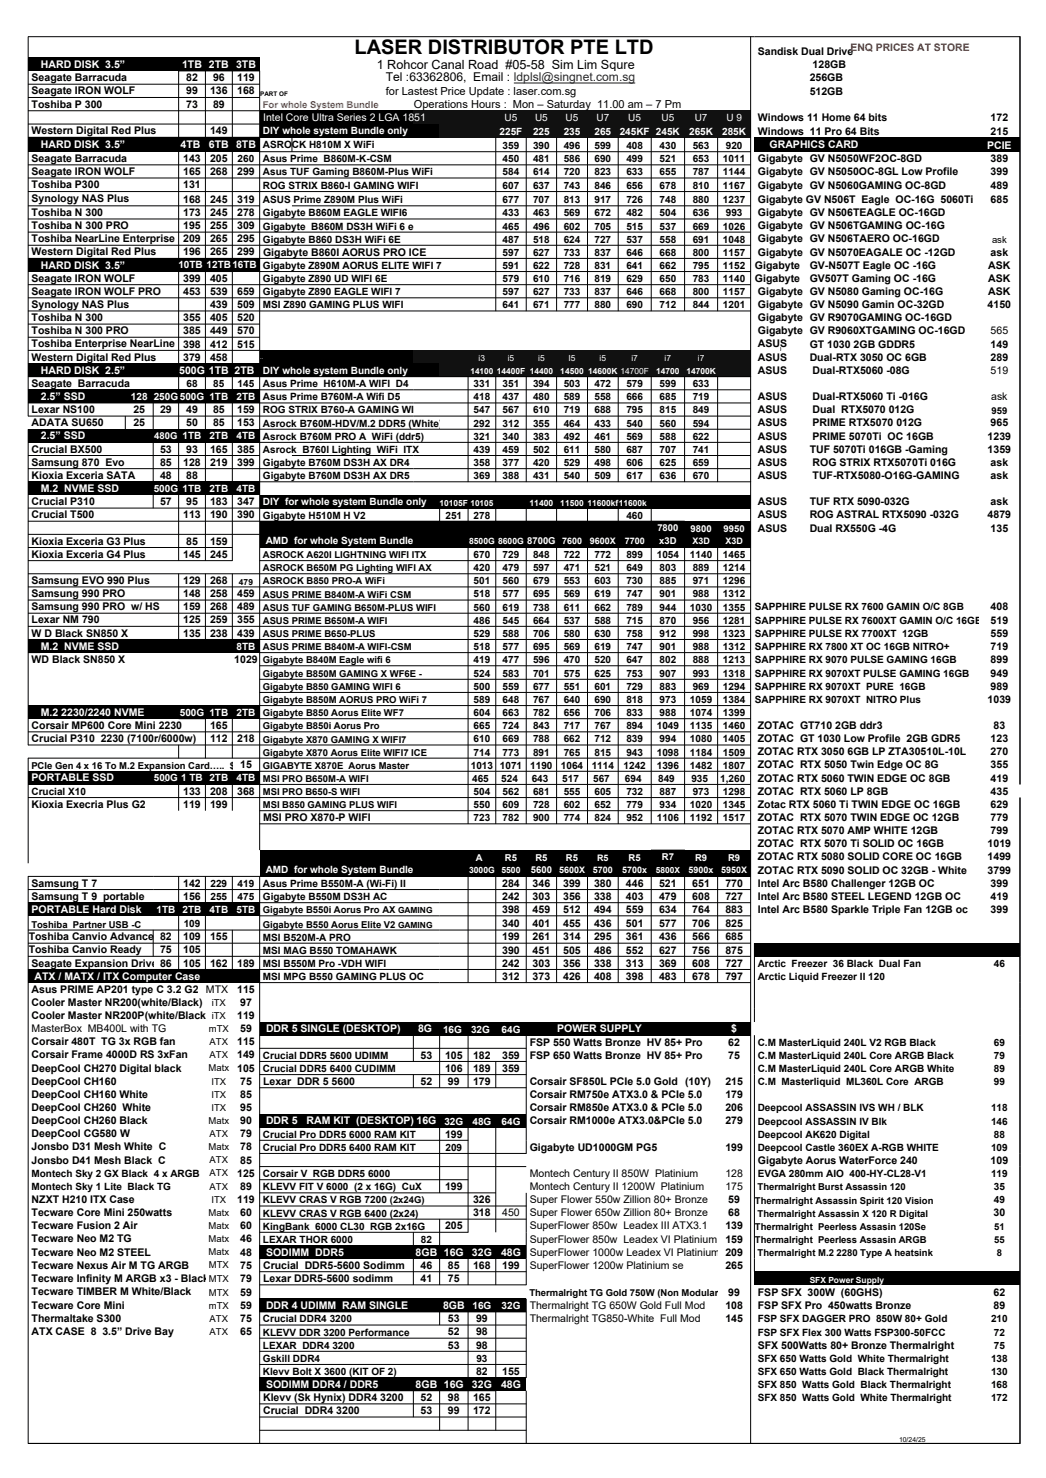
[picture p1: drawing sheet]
<svg xmlns="http://www.w3.org/2000/svg" width="210mm" height="297mm" viewBox="0 0 210 297" stroke-linecap="round" stroke-linejoin="round" font-family="sans-serif">
<defs><g id="words">
<text font-size="4" x="71.2" y="10.9">LASER DISTRIBUTOR PTE LTD</text>
<text font-size="2.5" x="75.7" y="13.8">1 Rohcor Canal Road #05-58 Sim Lim Squre</text>
<text font-size="2.4" x="77.5" y="16.3">Tel :63362806, Email : ldplsl@singnet.com.sg</text>
<g font-size="2.2">
<text x="77.5" y="19">for Lastest Price Update : laser.com.sg</text>
<text x="83.1" y="21.7">Operations Hours : Mon – Saturday 11.00 am – 7 Pm</text>
</g>
<g font-size="2.1">
<text x="152.2" y="11">Sandisk Dual Drive</text>
<text x="6.4" y="16.3">Seagate Barracuda</text>
<text x="37.4" y="16.3">82</text>
<text x="42.8" y="16.3">96</text>
<text x="47.6" y="16.3">119</text>
<text x="162.6" y="16.4">256GB</text>
<text x="163.2" y="13.7">128GB</text>
<text x="6.4" y="19">Seagate IRON WOLF</text>
<text x="6.4" y="21.6">Toshiba P 300</text>
<text x="37.4" y="19">99</text>
<text x="37.4" y="21.6">73</text>
<text x="42.2" y="19">136</text>
<text x="42.8" y="21.6">89</text>
<text x="47.6" y="19">168</text>
<text x="162.6" y="19">512GB</text>
<text x="6.4" y="27">Western Digital Red Plus</text>
<text x="42.2" y="27">149</text>
<text x="152.2" y="24.4">Windows 11 Home 64 bits</text>
<text x="152.2" y="27">Windows 11 Pro 64 Bits</text>
<text x="198.9" y="24.4">172</text>
<text x="198.9" y="27">215</text>
<text x="6.4" y="32.5">Seagate Barracuda</text>
<text x="6.4" y="35.2">Seagate IRON WOLF</text>
<text x="36.8" y="32.6">143</text>
<text x="36.8" y="35.2">165</text>
<text x="42.2" y="32.6">205</text>
<text x="42.2" y="35.2">268</text>
<text x="47.6" y="35.2">299</text>
<text x="152.2" y="32.6">Gigabyte GV N5050WF2OC-8GD</text>
<text x="152.2" y="35.2">Gigabyte GV N5050OC-8GL Low Profile</text>
<text x="198.9" y="32.6">389</text>
<text x="198.9" y="35.2">399</text>
<text x="6.4" y="37.8">Toshiba P300</text>
<text x="6.4" y="40.6">Synology NAS Plus</text>
<text x="36.8" y="37.8">131</text>
<text x="36.8" y="40.8">168</text>
<text x="42.2" y="40.8">245</text>
<text x="47.6" y="40.8">319</text>
<text x="152.2" y="37.9">Gigabyte GV N5060GAMING OC-8GD</text>
<text x="152.2" y="40.8">Gigabyte GV N506T Eagle OC-16G 5060Ti</text>
<text x="198.9" y="37.9">489</text>
<text x="198.9" y="40.8">685</text>
<text x="6.4" y="43.4">Toshiba N 300</text>
<text x="6.4" y="46">Toshiba N 300 PRO</text>
<text x="36.8" y="43.4">173</text>
<text x="36.8" y="46">195</text>
<text x="42.2" y="43.4">245</text>
<text x="42.2" y="46">255</text>
<text x="47.6" y="43.4">278</text>
<text x="47.6" y="46">309</text>
<text x="152.2" y="43.4">Gigabyte GV N506TEAGLE OC-16GD</text>
<text x="152.2" y="46.1">Gigabyte GV N506TGAMING OC-16G</text>
<text x="6.4" y="48.7">Toshiba NearLine Enterprise</text>
<text x="6.4" y="51.3">Western Digital Red Plus</text>
<text x="36.8" y="48.7">209</text>
<text x="36.8" y="51.3">196</text>
<text x="42.2" y="48.7">265</text>
<text x="42.2" y="51.3">265</text>
<text x="47.6" y="48.7">295</text>
<text x="47.6" y="51.3">299</text>
<text x="52.8" y="51.4">Gigabyte B860I AORUS PRO ICE</text>
<text x="151.6" y="54">Gigabyte</text>
<text x="152.2" y="48.7">Gigabyte GV N506TAERO OC-16GD</text>
<text x="152.2" y="51.4">Gigabyte GV N5070EAGALE OC -12GD</text>
<text x="162.6" y="54">GV-N507T Eagle OC -16G</text>
<text x="198.5" y="54">ASK</text>
<text x="198.9" y="51.4">ask</text>
<text x="6.4" y="56.6">Seagate IRON WOLF</text>
<text x="6.4" y="59.2">Seagate IRON WOLF PRO</text>
<text x="36.8" y="56.6">399</text>
<text x="36.8" y="59.2">453</text>
<text x="42.2" y="56.6">405</text>
<text x="42.2" y="59.2">539</text>
<text x="47.6" y="59.3">659</text>
<text x="151.6" y="56.6">Gigabyte</text>
<text x="152.2" y="59.3">Gigabyte GV N5080 Gaming OC-16G</text>
<text x="162.6" y="56.6">GV507T Gaming OC -16G</text>
<text x="198.5" y="56.6">ASK</text>
<text x="198.5" y="59.3">ASK</text>
<text x="6.4" y="61.9">Synology NAS Plus</text>
<text x="6.4" y="64.5">Toshiba N 300</text>
<text x="36.8" y="64.5">355</text>
<text x="42.2" y="61.9">439</text>
<text x="42.2" y="64.5">405</text>
<text x="47.6" y="61.9">509</text>
<text x="47.6" y="64.6">520</text>
<text x="152.2" y="61.9">Gigabyte GV N5090 Gamin OC-32GD</text>
<text x="152.2" y="64.6">Gigabyte GV R9070GAMING OC-16GD</text>
<text x="198.3" y="61.9">4150</text>
<text x="6.4" y="67.2">Toshiba N 300 PRO</text>
<text x="6.4" y="69.8">Toshiba Enterprise NearLine</text>
<text x="36.8" y="67.2">385</text>
<text x="36.8" y="69.8">398</text>
<text x="42.2" y="67.2">449</text>
<text x="42.2" y="69.8">412</text>
<text x="47.6" y="67.2">570</text>
<text x="47.6" y="69.8">515</text>
<text x="152.2" y="67.2">Gigabyte GV R9060XTGAMING OC-16GD</text>
<text x="152.2" y="69.8">ASUS</text>
<text x="162.6" y="69.8">GT 1030 2GB GDDR5</text>
<text x="198.9" y="67.2">565</text>
<text x="198.9" y="69.8">149</text>
<text x="6.4" y="72.4">Western Digital Red Plus</text>
<text x="6.4" y="77.7">Seagate Barracuda</text>
<text x="36.8" y="72.4">379</text>
<text x="42.2" y="72.4">458</text>
<text x="152.2" y="72.5">ASUS</text>
<text x="152.2" y="75.1">ASUS</text>
<text x="162.6" y="72.5">Dual-RTX 3050 OC 6GB</text>
<text x="163.2" y="75.1">Dual-RTX5060 -08G</text>
<text x="198.9" y="72.5">289</text>
<text x="198.9" y="75.1">519</text>
<text x="6.4" y="83">Lexar NS100</text>
<text x="26.8" y="83">25</text>
<text x="32.1" y="83">29</text>
<text x="37.4" y="83">49</text>
<text x="42.8" y="83">85</text>
<text x="47.6" y="83">159</text>
<text x="152.2" y="80.4">ASUS</text>
<text x="152.2" y="83">ASUS</text>
<text x="163.2" y="80.4">Dual-RTX5060 Ti -016G</text>
<text x="163.2" y="83">Dual RTX5070 012G</text>
<text x="199.1" y="80.4">ask</text>
<text x="6.4" y="85.7">ADATA SU650</text>
<text x="26.8" y="85.7">25</text>
<text x="37.4" y="85.7">50</text>
<text x="42.8" y="85.7">85</text>
<text x="47.6" y="85.7">153</text>
<text x="152.2" y="85.7">ASUS</text>
<text x="152.2" y="88.3">ASUS</text>
<text x="163.2" y="85.7">PRIME RTX5070 012G</text>
<text x="163.2" y="88.3">PRIME 5070Ti OC 16GB</text>
<text x="198.3" y="88.3">1239</text>
<text x="198.9" y="85.7">965</text>
<text x="6.4" y="90.9">Crucial BX500</text>
<text x="6.4" y="93.6">Samsung 870 Evo</text>
<text x="32.1" y="91">53</text>
<text x="32.1" y="93.6">85</text>
<text x="36.8" y="93.6">128</text>
<text x="37.4" y="91">93</text>
<text x="42.2" y="91">165</text>
<text x="42.2" y="93.6">219</text>
<text x="47.6" y="91">385</text>
<text x="47.6" y="93.6">399</text>
<text x="152.2" y="91">ASUS</text>
<text x="152.2" y="93.6">ASUS</text>
<text x="162.6" y="91">TUF 5070Ti 016GB -Gaming</text>
<text x="163.2" y="93.6">ROG STRIX RTX5070Ti 016G</text>
<text x="198.3" y="91">1359</text>
<text x="198.9" y="93.6">ask</text>
<text x="6.4" y="96.2">Kioxia Exceria SATA</text>
<text x="6.4" y="101.5">Crucial P310</text>
<text x="32.1" y="96.2">48</text>
<text x="32.1" y="101.5">57</text>
<text x="37.4" y="96.2">88</text>
<text x="37.4" y="101.5">95</text>
<text x="42.2" y="101.5">183</text>
<text x="47.6" y="101.5">347</text>
<text x="152.2" y="96.2">ASUS</text>
<text x="152.2" y="101.5">ASUS</text>
<text x="162.6" y="101.5">TUF RTX 5090-032G</text>
<text x="163.2" y="96.2">TUF-RTX5080-O16G-GAMING</text>
<text x="198.9" y="96.2">ask</text>
<text x="198.9" y="101.5">ask</text>
<text x="6.4" y="104.2">Crucial T500</text>
<text x="36.8" y="104.2">113</text>
<text x="42.2" y="104.2">190</text>
<text x="47.6" y="104.2">390</text>
<text x="152.2" y="104.2">ASUS</text>
<text x="152.2" y="106.8">ASUS</text>
<text x="162.6" y="104.2">ROG ASTRAL RTX5090 -032G</text>
<text x="162.6" y="106.8">Dual RX550G -4G</text>
<text x="198.3" y="104.2">4879</text>
<text x="198.9" y="106.8">135</text>
<text x="6.4" y="109.4">Kioxia Exceria G3 Plus</text>
<text x="6.4" y="112.1">Kioxia Exceria G4 Plus</text>
<text x="36.8" y="112.1">145</text>
<text x="37.4" y="109.4">85</text>
<text x="42.2" y="109.4">159</text>
<text x="42.2" y="112.1">245</text>
<text x="6.4" y="117.4">Samsung EVO 990 Plus</text>
<text x="6.4" y="120">Samsung 990 PRO</text>
<text x="36.8" y="117.4">129</text>
<text x="36.8" y="120">148</text>
<text x="42.2" y="117.4">268</text>
<text x="42.2" y="120">258</text>
<text x="47.6" y="120">459</text>
<text x="6.4" y="122.6">Samsung 990 PRO w/ HS</text>
<text x="6.4" y="125.2">Lexar NM 790</text>
<text x="36.8" y="122.6">159</text>
<text x="36.8" y="125.2">125</text>
<text x="42.2" y="122.6">268</text>
<text x="42.2" y="125.2">259</text>
<text x="47.6" y="122.6">489</text>
<text x="47.6" y="125.2">355</text>
<text x="198.9" y="122.6">408</text>
<text x="198.9" y="125.3">519</text>
<text x="6.4" y="127.9">W D Black SN850 X</text>
<text x="36.8" y="127.9">135</text>
<text x="42.2" y="127.9">238</text>
<text x="47.6" y="127.9">439</text>
<text x="198.9" y="127.9">559</text>
<text x="198.9" y="130.6">719</text>
<text x="6.4" y="133.2">WD Black SN850 X</text>
<text x="47" y="133.2">1029</text>
<text x="198.9" y="133.2">899</text>
<text x="198.9" y="135.9">949</text>
<text x="198.3" y="141.2">1039</text>
<text x="198.9" y="138.5">989</text>
<text x="6.4" y="146.5">Corsair MP600 Core Mini 2230</text>
<text x="6.4" y="149.1">Crucial P310 2230 (7100r/6000w)</text>
<text x="42.2" y="146.5">165</text>
<text x="42.2" y="149.1">112</text>
<text x="47.6" y="149.1">218</text>
<text x="152.2" y="146.4">ZOTAC GT710 2GB ddr3</text>
<text x="152.2" y="149.1">ZOTAC GT 1030 Low Profile 2GB GDR5</text>
<text x="198.9" y="149.1">123</text>
<text x="199.5" y="146.5">83</text>
<text x="152.2" y="151.7">ZOTAC RTX 3050 6GB LP ZTA30510L-10L</text>
<text x="152.2" y="154.4">ZOTAC RTX 5050 Twin Edge OC 8G</text>
<text x="198.9" y="151.7">270</text>
<text x="198.9" y="154.4">355</text>
<text x="36.8" y="159.7">133</text>
<text x="42.2" y="159.7">208</text>
<text x="47.6" y="159.7">368</text>
<text x="152.2" y="157">ZOTAC RTX 5060 TWIN EDGE OC 8GB</text>
<text x="152.2" y="159.7">ZOTAC RTX 5060 LP 8GB</text>
<text x="198.9" y="157">419</text>
<text x="198.9" y="159.7">435</text>
<text x="6.4" y="162.3">Kioxia Execria Plus G2</text>
<text x="36.8" y="162.3">119</text>
<text x="42.2" y="162.3">199</text>
<text x="52.8" y="164.9">MSI PRO X870-P WIFI</text>
<text x="152.2" y="162.3">Zotac RTX 5060 Ti TWIN EDGE OC 16GB</text>
<text x="152.2" y="164.9">ZOTAC RTX 5070 TWIN EDGE OC 12GB</text>
<text x="152.2" y="167.6">ZOTAC RTX 5070 AMP WHITE 12GB</text>
<text x="198.9" y="162.3">629</text>
<text x="198.9" y="164.9">779</text>
<text x="198.9" y="167.6">799</text>
<text x="152.2" y="170.2">ZOTAC RTX 5070 Ti SOLID OC 16GB</text>
<text x="152.2" y="172.9">ZOTAC RTX 5080 SOLID CORE OC 16GB</text>
<text x="198.3" y="170.2">1019</text>
<text x="198.3" y="172.9">1499</text>
<text x="6.4" y="178.1">Samsung T 7</text>
<text x="36.8" y="178.1">142</text>
<text x="100.9" y="178.1">284</text>
<text x="107" y="178.1">346</text>
<text x="113.1" y="178.1">399</text>
<text x="119.3" y="178.1">380</text>
<text x="125.7" y="178.1">446</text>
<text x="132.4" y="178.1">521</text>
<text x="139" y="178.1">651</text>
<text x="145.7" y="178.1">770</text>
<text x="152.2" y="175.5">ZOTAC RTX 5090 SOLID OC 32GB - White</text>
<text x="152.2" y="178.1">Intel Arc B580 Challenger 12GB OC</text>
<text x="198.3" y="175.5">3799</text>
<text x="198.9" y="178.1">399</text>
<text x="6.4" y="180.8">Samsung T 9 portable</text>
<text x="36.8" y="180.8">156</text>
<text x="100.9" y="180.8">242</text>
<text x="100.9" y="183.4">398</text>
<text x="107" y="180.8">303</text>
<text x="107" y="183.4">459</text>
<text x="113.1" y="180.8">356</text>
<text x="113.1" y="183.4">512</text>
<text x="119.3" y="180.8">338</text>
<text x="119.3" y="183.4">494</text>
<text x="125.7" y="180.8">403</text>
<text x="125.7" y="183.4">559</text>
<text x="132.4" y="180.8">479</text>
<text x="132.4" y="183.4">634</text>
<text x="139" y="180.8">608</text>
<text x="139" y="183.4">764</text>
<text x="145.7" y="180.8">727</text>
<text x="145.7" y="183.4">883</text>
<text x="152.2" y="180.8">Intel Arc B580 STEEL LEGEND 12GB OC</text>
<text x="152.2" y="183.4">Intel Arc B580 Sparkle Triple Fan 12GB oc</text>
<text x="198.9" y="180.8">419</text>
<text x="198.9" y="183.4">399</text>
<text x="5.8" y="188.9">Toshiba Canvio Advance</text>
<text x="5.8" y="191.5">Toshiba Canvio Ready</text>
<text x="32.1" y="188.9">82</text>
<text x="32.1" y="191.5">75</text>
<text x="36.8" y="188.9">109</text>
<text x="36.8" y="191.5">105</text>
<text x="42.2" y="188.9">155</text>
<text x="100.9" y="186.3">340</text>
<text x="100.9" y="188.9">199</text>
<text x="100.9" y="191.6">390</text>
<text x="107" y="186.3">401</text>
<text x="107" y="188.9">261</text>
<text x="107" y="191.6">451</text>
<text x="113.1" y="186.3">455</text>
<text x="113.1" y="188.9">314</text>
<text x="113.1" y="191.6">505</text>
<text x="119.3" y="186.3">436</text>
<text x="119.3" y="188.9">295</text>
<text x="119.3" y="191.6">486</text>
<text x="125.7" y="186.3">501</text>
<text x="125.7" y="188.9">361</text>
<text x="125.7" y="191.6">552</text>
<text x="132.4" y="186.3">577</text>
<text x="132.4" y="188.9">436</text>
<text x="132.4" y="191.6">627</text>
<text x="139" y="186.3">706</text>
<text x="139" y="188.9">566</text>
<text x="139" y="191.6">756</text>
<text x="145.7" y="186.3">825</text>
<text x="145.7" y="188.9">685</text>
<text x="145.7" y="191.6">875</text>
<text x="6.4" y="194.2">Seagate Expansion Drive 86</text>
<text x="36.8" y="194.2">105</text>
<text x="42.2" y="194.2">162</text>
<text x="47.6" y="194.2">189</text>
<text x="100.9" y="194.2">242</text>
<text x="100.9" y="196.8">312</text>
<text x="107" y="194.2">303</text>
<text x="107" y="196.8">373</text>
<text x="113.1" y="194.2">356</text>
<text x="113.1" y="196.8">426</text>
<text x="119.3" y="194.2">338</text>
<text x="119.3" y="196.8">408</text>
<text x="125.7" y="194.2">313</text>
<text x="125.7" y="196.8">398</text>
<text x="132.4" y="194.2">369</text>
<text x="132.4" y="196.8">483</text>
<text x="139" y="194.2">608</text>
<text x="139" y="196.8">678</text>
<text x="145.7" y="194.2">727</text>
<text x="145.7" y="196.8">797</text>
<text x="6.4" y="199.5">Asus PRIME AP201 type C 3.2 G2</text>
<text x="6.4" y="202.1">Cooler Master NR200(white/Black)</text>
<text x="41.4" y="199.5">MTX</text>
<text x="47.6" y="199.5">115</text>
<text x="48.2" y="202.1">97</text>
<text x="6.4" y="204.7">Cooler Master NR200P(white/Black) iTX</text>
<text x="6.4" y="207.4">MasterBox MB400L with TG</text>
<text x="47.6" y="204.7">119</text>
<text x="48.2" y="207.4">59</text>
<text x="6.4" y="210">Corsair 480T TG 3x RGB fan</text>
<text x="6.4" y="212.7">Corsair Frame 4000D RS 3xFan</text>
<text x="6.4" y="215.3">DeepCool CH270 Digital black</text>
<text x="47.6" y="210">115</text>
<text x="47.6" y="212.7">149</text>
<text x="47.6" y="215.3">105</text>
<text x="84.5" y="212.7">53</text>
<text x="89.4" y="212.7">105</text>
<text x="89.4" y="215.3">106</text>
<text x="95" y="212.7">182</text>
<text x="95" y="215.3">189</text>
<text x="100.9" y="212.7">359</text>
<text x="100.9" y="215.3">359</text>
<text x="106.4" y="210">FSP 550 Watts Bronze HV 85+ Pro</text>
<text x="106.4" y="212.7">FSP 650 Watts Bronze HV 85+ Pro</text>
<text x="146.3" y="210">62</text>
<text x="146.3" y="212.7">75</text>
<text x="6.4" y="217.9">DeepCool CH160</text>
<text x="6.4" y="220.6">DeepCool CH160 White</text>
<text x="48.2" y="217.9">75</text>
<text x="48.2" y="220.6">85</text>
<text x="52.8" y="218">Lexar DDR 5 5600</text>
<text x="84.5" y="218">52</text>
<text x="90" y="218">99</text>
<text x="95" y="218">179</text>
<text x="106.4" y="218">Corsair SF850L PCIe 5.0 Gold (10Y)</text>
<text x="106.4" y="220.6">Corsair RM750e ATX3.0 &amp; PCIe 5.0</text>
<text x="145.7" y="218">215</text>
<text x="145.7" y="220.6">179</text>
<text x="6.4" y="223.2">DeepCool CH260 White</text>
<text x="6.4" y="225.9">DeepCool CH260 Black</text>
<text x="48.2" y="223.2">95</text>
<text x="48.2" y="225.9">90</text>
<text x="106.4" y="223.2">Corsair RM850e ATX3.0 &amp; PCIe 5.0</text>
<text x="106.4" y="225.9">Corsair RM1000e ATX3.0&amp;PCIe 5.0</text>
<text x="145.7" y="223.2">206</text>
<text x="145.7" y="225.9">279</text>
<text x="6.4" y="228.5">DeepCool CG580 W</text>
<text x="6.4" y="231.1">Jonsbo D31 Mesh White C</text>
<text x="6.4" y="233.8">Jonsbo D41 Mesh Black C</text>
<text x="48.2" y="228.5">79</text>
<text x="48.2" y="231.1">78</text>
<text x="48.2" y="233.8">85</text>
<text x="89.4" y="228.5">199</text>
<text x="106.4" y="231.2">Gigabyte UD1000GM PG5</text>
<text x="145.7" y="231.2">199</text>
<text x="152.2" y="233.8">Gigabyte Aorus WaterForce 240</text>
<text x="198.9" y="233.8">109</text>
<text x="47.6" y="236.4">125</text>
<text x="48.2" y="239.1">89</text>
<text x="89.4" y="239.1">199</text>
<text x="106.4" y="236.4">Montech Century II 850W Platinium</text>
<text x="106.4" y="239.1">Montech Century II 1200W Platinium</text>
<text x="145.7" y="236.4">128</text>
<text x="145.7" y="239.1">175</text>
<text x="6.4" y="241.7">NZXT H210 ITX Case</text>
<text x="6.4" y="244.3">Tecware Core Mini 250watts</text>
<text x="47.6" y="241.7">119</text>
<text x="48.2" y="244.3">60</text>
<text x="95" y="241.7">326</text>
<text x="95" y="244.4">318</text>
<text x="100.9" y="244.4">450</text>
<text x="106.4" y="241.7">Super Flower 550w Zillion 80+ Bronze</text>
<text x="106.4" y="244.4">Super Flower 650w Zillion 80+ Bronze</text>
<text x="146.3" y="241.7">59</text>
<text x="146.3" y="244.4">68</text>
<text x="199.5" y="244.4">30</text>
<text x="6.4" y="247">Tecware Fusion 2 Air</text>
<text x="6.4" y="249.6">Tecware Neo M2 TG</text>
<text x="48.2" y="247">60</text>
<text x="48.2" y="249.6">46</text>
<text x="89.4" y="247">205</text>
<text x="106.4" y="247">SuperFlower 850w Leadex III ATX3.1</text>
<text x="106.4" y="249.6">SuperFlower 850w Leadex VI Platinium</text>
<text x="145.7" y="247">139</text>
<text x="145.7" y="249.6">159</text>
<text x="6.4" y="252.3">Tecware Neo M2 STEEL</text>
<text x="6.4" y="254.9">Tecware Nexus Air M TG ARGB</text>
<text x="6.4" y="257.5">Tecware Infinity M ARGB x3 - BlackMTX</text>
<text x="48.2" y="252.3">48</text>
<text x="48.2" y="254.9">75</text>
<text x="48.2" y="257.5">79</text>
<text x="52.8" y="254.9">Crucial DDR5-5600 Sodimm</text>
<text x="52.8" y="257.6">Lexar DDR5-5600 sodimm</text>
<text x="84.5" y="254.9">46</text>
<text x="84.5" y="257.6">41</text>
<text x="90" y="254.9">85</text>
<text x="90" y="257.6">75</text>
<text x="95" y="254.9">168</text>
<text x="100.9" y="254.9">199</text>
<text x="106.4" y="252.3">SuperFlower 1000w Leadex VI Platinium 209</text>
<text x="106.4" y="254.9">SuperFlower 1200w Platinium se</text>
<text x="145.7" y="254.9">265</text>
<text x="6.4" y="260.2">Tecware TIMBER M White/Black</text>
<text x="6.4" y="263">Tecware Core Mini</text>
<text x="48.2" y="260.4">59</text>
<text x="48.2" y="263">59</text>
<text x="106.4" y="263">Thermalright TG 650W Gold Full Mod</text>
<text x="145.7" y="263">108</text>
<text x="146.3" y="260.4">99</text>
<text x="152.2" y="260.4">FSP SFX 300W (60GHS)</text>
<text x="152.2" y="263">FSP SFX Pro 450watts Bronze</text>
<text x="199.5" y="260.4">62</text>
<text x="199.5" y="263">89</text>
<text x="6.4" y="265.6">Thermaltake S300</text>
<text x="6.4" y="268.2">ATX CASE 8 3.5” Drive Bay</text>
<text x="48.2" y="265.6">75</text>
<text x="48.2" y="268.3">65</text>
<text x="90" y="265.6">53</text>
<text x="90" y="268.3">52</text>
<text x="95.6" y="265.6">99</text>
<text x="95.6" y="268.3">98</text>
<text x="106.4" y="265.6">Thermalright TG850-White Full Mod</text>
<text x="145.7" y="265.6">145</text>
<text x="90" y="270.9">53</text>
<text x="95.6" y="270.9">98</text>
<text x="152.2" y="270.9">SFX 500Watts 80+ Bronze Thermalright</text>
<text x="52.8" y="281.5">Klevv (Sk Hynix) DDR4 3200</text>
<text x="84.5" y="281.5">52</text>
<text x="90" y="281.5">98</text>
<text x="95" y="281.5">165</text>
<text x="95.6" y="276.2">82</text>
<text x="100.9" y="276.2">155</text>
<text x="52.8" y="284.1">Crucial DDR4 3200</text>
<text x="84.5" y="284.1">53</text>
<text x="90" y="284.1">99</text>
<text x="95" y="284.1">172</text>
</g>
<text font-size="2.1" fill="#f00" x="170.8" y="10.2">ENQ PRICES AT STORE</text>
<g font-size="2.1" fill="#fff">
<text x="8.2" y="13.6">HARD DISK 3.5”</text>
<text x="36.6" y="13.6">1TB 2TB 3TB</text>
<text x="8.2" y="29.8">HARD DISK 3.5”</text>
<text x="36.3" y="29.8">4TB</text>
<text x="42" y="29.8">6TB 8TB</text>
<text x="52.8" y="24.4">Intel Core Ultra Series 2 LGA 1851</text>
<text x="154.5" y="29.8">GRAPHICS CARD</text>
<text x="198.2" y="29.9">PCIE</text>
<text x="8.2" y="54">HARD DISK 3.5”</text>
<text x="8.2" y="75.1">HARD DISK 2.5”</text>
<text x="36" y="75.1">500G 1TB 2TB</text>
<text x="8.2" y="80.4">2.5” SSD</text>
<text x="8.2" y="88.3">2.5” SSD</text>
<text x="8.2" y="98.8">M.2 NVME SSD</text>
<text x="8.2" y="130.5">M.2 NVME SSD</text>
<text x="8.2" y="143.8">M.2 2230/2240 NVME</text>
<text x="6.4" y="157">PORTABLE SSD</text>
<text x="6.4" y="183.4">PORTABLE Hard Disk</text>
<text x="6.9" y="196.8">ATX / MATX / ITX Computer Case</text>
<text x="53.4" y="207.4">DDR 5 SINGLE (DESKTOP)</text>
<text x="83.9" y="207.4">8G</text>
<text x="111.9" y="207.4">POWER SUPPLY</text>
<text x="146.8" y="207.4">$</text>
<text x="53.4" y="225.9">DDR 5</text>
<text x="61.5" y="225.9">RAM KIT (DESKTOP) 16G</text>
<text x="53.4" y="252.3">SODIMM DDR5</text>
<text x="83.5" y="252.3">8GB 16G</text>
<text x="94.8" y="252.3">32G</text>
<text x="100.6" y="252.3">48G</text>
<text x="53.4" y="263">DDR 4 UDIMM RAM SINGLE</text>
<text x="89" y="263">8GB</text>
<text x="53.4" y="278.8">SODIMM DDR4 / DDR5</text>
<text x="83.5" y="278.8">8GB 16G</text>
<text x="94.8" y="278.8">32G</text>
<text x="100.6" y="278.8">48G</text>
</g>
<g font-size="2" fill="#fff">
<text x="52.8" y="27">DIY whole system Bundle only</text>
<text x="100.3" y="27.1">225F</text>
<text x="101.3" y="24.4">U5</text>
<text x="107.1" y="27.1">225</text>
<text x="107.4" y="24.4">U5</text>
<text x="113.2" y="27.1">235</text>
<text x="113.6" y="24.4">U5</text>
<text x="119.4" y="27.1">265</text>
<text x="119.8" y="24.4">U7</text>
<text x="124.4" y="27.1">245KF 245K</text>
<text x="126.2" y="24.4">U5</text>
<text x="132.8" y="24.4">U5</text>
<text x="138.4" y="27.1">265K</text>
<text x="139.5" y="24.4">U7</text>
<text x="145" y="27.1">285K</text>
<text x="145.9" y="24.4">U 9</text>
<text x="35.8" y="53.9">10TB 12TB16TB</text>
<text x="52.8" y="75.1">DIY whole system Bundle only</text>
<text x="26.3" y="80.3">128</text>
<text x="30.9" y="80.3">250G500G 1TB</text>
<text x="47.5" y="80.3">2TB</text>
<text x="42.1" y="88.3">2TB</text>
<text x="47.5" y="88.3">4TB</text>
<text x="30.9" y="98.8">500G 1TB</text>
<text x="42.1" y="98.8">2TB</text>
<text x="47.5" y="98.8">4TB</text>
<text x="52.8" y="101.5">DIY for whole system Bundle only</text>
<text x="53.4" y="109.4">AMD for whole System Bundle</text>
<text x="47.5" y="130.5">8TB</text>
<text x="36.1" y="143.8">500G 1TB</text>
<text x="47.5" y="143.8">2TB</text>
<text x="30.9" y="157">500G 1 TB 2TB</text>
<text x="47.5" y="157">4TB</text>
<text x="53.4" y="175.5">AMD for whole System Bundle</text>
<text x="31.4" y="183.4">1TB</text>
<text x="36.7" y="183.4">2TB</text>
<text x="42.1" y="183.4">4TB</text>
<text x="47.5" y="183.4">5TB</text>
<text x="89" y="207.4">16G</text>
<text x="94.6" y="207.4">32G</text>
<text x="100.7" y="207.4">64G</text>
<text x="89.2" y="225.9">32G</text>
<text x="94.9" y="225.9">48G</text>
<text x="100.7" y="225.9">64G</text>
<text x="94.9" y="263">16G</text>
<text x="100.7" y="263">32G</text>
</g>
<g font-size="2">
<text x="52.8" y="29.7">ASROCK H810M X WiFi</text>
<text x="100.9" y="30">359</text>
<text x="107.1" y="30">390</text>
<text x="113.2" y="30">496</text>
<text x="119.4" y="30">599</text>
<text x="125.8" y="30">408</text>
<text x="132.5" y="30">430</text>
<text x="139.1" y="30">563</text>
<text x="145.8" y="30">920</text>
<text x="47.7" y="32.6">260</text>
<text x="52.8" y="32.6">Asus Prime B860M-K-CSM</text>
<text x="52.8" y="35.2">Asus TUF Gaming B860M-Plus WiFi</text>
<text x="100.9" y="32.6">450</text>
<text x="100.9" y="35.2">584</text>
<text x="107.1" y="32.6">481</text>
<text x="107.1" y="35.2">614</text>
<text x="113.2" y="32.6">586</text>
<text x="113.2" y="35.2">720</text>
<text x="119.4" y="32.6">690</text>
<text x="119.4" y="35.2">823</text>
<text x="125.8" y="32.6">499</text>
<text x="125.8" y="35.2">633</text>
<text x="132.5" y="32.6">521</text>
<text x="132.5" y="35.2">655</text>
<text x="139.1" y="32.6">653</text>
<text x="139.1" y="35.2">787</text>
<text x="145.2" y="32.6">1011</text>
<text x="145.2" y="35.2">1144</text>
<text x="52.8" y="38">ROG STRIX B860-I GAMING WIFI</text>
<text x="52.8" y="40.8">ASUS Prime Z890M Plus WiFi</text>
<text x="100.9" y="38">607</text>
<text x="100.9" y="40.8">677</text>
<text x="107.1" y="38">637</text>
<text x="107.1" y="40.8">707</text>
<text x="113.2" y="38">743</text>
<text x="113.2" y="40.8">813</text>
<text x="119.4" y="38">846</text>
<text x="119.4" y="40.8">917</text>
<text x="125.8" y="38">656</text>
<text x="125.8" y="40.8">726</text>
<text x="132.5" y="38">678</text>
<text x="132.5" y="40.8">748</text>
<text x="139.1" y="38">810</text>
<text x="139.1" y="40.8">880</text>
<text x="145.2" y="38">1167</text>
<text x="145.2" y="40.8">1237</text>
<text x="52.8" y="43.5">Gigabyte B860M EAGLE WIFI6</text>
<text x="52.8" y="46.1">Gigabyte B860M DS3H WiFi 6 e</text>
<text x="100.9" y="43.5">433</text>
<text x="100.9" y="46.1">465</text>
<text x="107.1" y="43.5">463</text>
<text x="107.1" y="46.1">496</text>
<text x="113.2" y="43.5">569</text>
<text x="113.2" y="46.1">602</text>
<text x="119.4" y="43.5">672</text>
<text x="119.4" y="46.1">705</text>
<text x="125.8" y="43.5">482</text>
<text x="125.8" y="46.1">515</text>
<text x="132.5" y="43.5">504</text>
<text x="132.5" y="46.1">537</text>
<text x="139.1" y="43.5">636</text>
<text x="139.1" y="46.1">669</text>
<text x="145.2" y="46.1">1026</text>
<text x="145.8" y="43.5">993</text>
<text x="52.8" y="48.7">Gigabyte B860 DS3H WiFi 6E</text>
<text x="100.9" y="48.7">487</text>
<text x="100.9" y="51.4">597</text>
<text x="107.1" y="48.7">518</text>
<text x="107.1" y="51.4">627</text>
<text x="113.2" y="48.7">624</text>
<text x="113.2" y="51.4">733</text>
<text x="119.4" y="48.7">727</text>
<text x="119.4" y="51.4">837</text>
<text x="125.8" y="48.7">537</text>
<text x="125.8" y="51.4">646</text>
<text x="132.5" y="48.7">558</text>
<text x="132.5" y="51.4">668</text>
<text x="139.1" y="48.7">691</text>
<text x="139.1" y="51.4">800</text>
<text x="145.2" y="48.7">1048</text>
<text x="145.2" y="51.4">1157</text>
<text x="52.8" y="54">Gigabyte Z890M AORUS ELITE WIFI 7</text>
<text x="52.8" y="56.7">Gigabyte Z890 UD WIFI 6E</text>
<text x="52.8" y="59.3">Gigabyte Z890 EAGLE WIFI 7</text>
<text x="100.9" y="54">591</text>
<text x="100.9" y="56.7">579</text>
<text x="100.9" y="59.3">597</text>
<text x="107.1" y="54">622</text>
<text x="107.1" y="56.7">610</text>
<text x="107.1" y="59.3">627</text>
<text x="113.2" y="54">728</text>
<text x="113.2" y="56.7">716</text>
<text x="113.2" y="59.3">733</text>
<text x="119.4" y="54">831</text>
<text x="119.4" y="56.7">819</text>
<text x="119.4" y="59.3">837</text>
<text x="125.8" y="54">641</text>
<text x="125.8" y="56.7">629</text>
<text x="125.8" y="59.3">646</text>
<text x="132.5" y="54">662</text>
<text x="132.5" y="56.7">650</text>
<text x="132.5" y="59.3">668</text>
<text x="139.1" y="54">795</text>
<text x="139.1" y="56.7">783</text>
<text x="139.1" y="59.3">800</text>
<text x="145.2" y="54">1152</text>
<text x="145.2" y="56.7">1140</text>
<text x="145.2" y="59.3">1157</text>
<text x="52.8" y="61.9">MSI Z890 GAMING PLUS WIFI</text>
<text x="100.9" y="61.9">641</text>
<text x="107.1" y="61.9">671</text>
<text x="113.2" y="61.9">777</text>
<text x="119.4" y="61.9">880</text>
<text x="125.8" y="61.9">690</text>
<text x="132.5" y="61.9">712</text>
<text x="139.1" y="61.9">844</text>
<text x="145.2" y="61.9">1201</text>
<text x="37.4" y="77.7">68</text>
<text x="42.8" y="77.7">85</text>
<text x="47.7" y="77.7">145</text>
<text x="52.8" y="77.8">Asus Prime H610M-A WIFI D4</text>
<text x="95.1" y="77.8">331</text>
<text x="100.9" y="77.8">351</text>
<text x="107.1" y="77.8">394</text>
<text x="113.2" y="77.8">503</text>
<text x="119.4" y="77.8">472</text>
<text x="125.8" y="77.8">579</text>
<text x="132.5" y="77.8">599</text>
<text x="139.1" y="77.8">633</text>
<text x="52.8" y="80.4">Asus Prime B760M-A Wifi D5</text>
<text x="52.8" y="83.1">ROG STRIX B760-A GAMING WIF</text>
<text x="95.1" y="80.4">418</text>
<text x="95.1" y="83.1">547</text>
<text x="100.9" y="80.4">437</text>
<text x="100.9" y="83.1">567</text>
<text x="107.1" y="80.4">480</text>
<text x="107.1" y="83.1">610</text>
<text x="113.2" y="80.4">589</text>
<text x="113.2" y="83.1">719</text>
<text x="119.4" y="80.4">558</text>
<text x="119.4" y="83.1">688</text>
<text x="125.8" y="80.4">666</text>
<text x="125.8" y="83.1">795</text>
<text x="132.5" y="80.4">685</text>
<text x="132.5" y="83.1">815</text>
<text x="139.1" y="80.4">719</text>
<text x="139.1" y="83.1">849</text>
<text x="52.8" y="85.7">Asrock B760M-HDV/M.2 DDR5 (White)</text>
<text x="52.8" y="88.3">Asrock B760M PRO A WiFi (ddr5)</text>
<text x="95.1" y="85.7">292</text>
<text x="95.1" y="88.3">321</text>
<text x="100.9" y="85.7">312</text>
<text x="100.9" y="88.3">340</text>
<text x="107.1" y="85.7">355</text>
<text x="107.1" y="88.3">383</text>
<text x="113.2" y="85.7">464</text>
<text x="113.2" y="88.3">492</text>
<text x="119.4" y="85.7">433</text>
<text x="119.4" y="88.3">461</text>
<text x="125.8" y="85.7">540</text>
<text x="125.8" y="88.3">569</text>
<text x="132.5" y="85.7">560</text>
<text x="132.5" y="88.3">588</text>
<text x="139.1" y="85.7">594</text>
<text x="139.1" y="88.3">622</text>
<text x="52.8" y="91">Asrock B760I Lighting WiFi ITX</text>
<text x="52.8" y="93.6">Gigabyte B760M DS3H AX DR4</text>
<text x="95.1" y="91">439</text>
<text x="95.1" y="93.6">358</text>
<text x="100.9" y="91">459</text>
<text x="100.9" y="93.6">377</text>
<text x="107.1" y="91">502</text>
<text x="107.1" y="93.6">420</text>
<text x="113.2" y="91">611</text>
<text x="113.2" y="93.6">529</text>
<text x="119.4" y="91">580</text>
<text x="119.4" y="93.6">498</text>
<text x="125.8" y="91">687</text>
<text x="125.8" y="93.6">606</text>
<text x="132.5" y="91">707</text>
<text x="132.5" y="93.6">625</text>
<text x="139.1" y="91">741</text>
<text x="139.1" y="93.6">659</text>
<text x="52.8" y="96.3">Gigabyte B760M DS3H AX DR5</text>
<text x="95.1" y="96.3">369</text>
<text x="100.9" y="96.3">388</text>
<text x="107.1" y="96.3">431</text>
<text x="113.2" y="96.3">540</text>
<text x="119.4" y="96.3">509</text>
<text x="125.8" y="96.3">617</text>
<text x="132.5" y="96.3">636</text>
<text x="139.1" y="96.3">670</text>
<text x="52.8" y="104.2">Gigabyte H510M H V2</text>
<text x="89.5" y="104.2">251</text>
<text x="95.1" y="104.2">278</text>
<text x="125.8" y="104.2">460</text>
<text x="95.1" y="112.1">670</text>
<text x="100.9" y="112.1">729</text>
<text x="107.1" y="112.1">848</text>
<text x="113.2" y="112.1">722</text>
<text x="119.4" y="112.1">772</text>
<text x="125.8" y="112.1">899</text>
<text x="131.9" y="112.1">1054</text>
<text x="138.6" y="112.1">1140</text>
<text x="145.2" y="112.1">1465</text>
<text x="95.1" y="114.7">420</text>
<text x="95.1" y="117.4">501</text>
<text x="100.9" y="114.7">479</text>
<text x="100.9" y="117.4">560</text>
<text x="107.1" y="114.7">597</text>
<text x="107.1" y="117.4">679</text>
<text x="113.2" y="114.7">471</text>
<text x="113.2" y="117.4">553</text>
<text x="119.4" y="114.7">521</text>
<text x="119.4" y="117.4">603</text>
<text x="125.8" y="114.7">649</text>
<text x="125.8" y="117.4">730</text>
<text x="132.5" y="114.7">803</text>
<text x="132.5" y="117.4">885</text>
<text x="139.1" y="114.7">889</text>
<text x="139.1" y="117.4">971</text>
<text x="145.2" y="114.7">1214</text>
<text x="145.2" y="117.4">1296</text>
<text x="95.1" y="120">518</text>
<text x="95.1" y="122.7">560</text>
<text x="95.1" y="125.3">486</text>
<text x="100.9" y="120">577</text>
<text x="100.9" y="122.7">619</text>
<text x="100.9" y="125.3">545</text>
<text x="107.1" y="120">695</text>
<text x="107.1" y="122.7">738</text>
<text x="107.1" y="125.3">664</text>
<text x="113.2" y="120">569</text>
<text x="113.2" y="122.7">611</text>
<text x="113.2" y="125.3">537</text>
<text x="119.4" y="120">619</text>
<text x="119.4" y="122.7">662</text>
<text x="119.4" y="125.3">588</text>
<text x="125.8" y="120">747</text>
<text x="125.8" y="122.7">789</text>
<text x="125.8" y="125.3">715</text>
<text x="132.5" y="120">901</text>
<text x="132.5" y="122.7">944</text>
<text x="132.5" y="125.3">870</text>
<text x="138.6" y="122.7">1030</text>
<text x="139.1" y="120">988</text>
<text x="139.1" y="125.3">956</text>
<text x="145.2" y="120">1312</text>
<text x="145.2" y="122.7">1355</text>
<text x="145.2" y="125.3">1281</text>
<text x="151.6" y="122.6">SAPPHIRE PULSE RX 7600 GAMIN O/C 8GB</text>
<text x="151.6" y="125.3">SAPPHIRE PULSE RX 7600XT GAMIN O/C 16GB</text>
<text x="95.1" y="127.9">529</text>
<text x="95.1" y="130.6">518</text>
<text x="100.9" y="127.9">588</text>
<text x="100.9" y="130.6">577</text>
<text x="107.1" y="127.9">706</text>
<text x="107.1" y="130.6">695</text>
<text x="113.2" y="127.9">580</text>
<text x="113.2" y="130.6">569</text>
<text x="119.4" y="127.9">630</text>
<text x="119.4" y="130.6">619</text>
<text x="125.8" y="127.9">758</text>
<text x="125.8" y="130.6">747</text>
<text x="132.5" y="127.9">912</text>
<text x="132.5" y="130.6">901</text>
<text x="139.1" y="127.9">998</text>
<text x="139.1" y="130.6">988</text>
<text x="145.2" y="127.9">1323</text>
<text x="145.2" y="130.6">1312</text>
<text x="151.6" y="127.9">SAPPHIRE PULSE RX 7700XT 12GB</text>
<text x="151.6" y="130.6">SAPPHIRE RX 7800 XT OC 16GB NITRO+</text>
<text x="95.1" y="133.2">419</text>
<text x="95.1" y="135.9">524</text>
<text x="100.9" y="133.2">477</text>
<text x="100.9" y="135.9">583</text>
<text x="107.1" y="133.2">596</text>
<text x="107.1" y="135.9">701</text>
<text x="113.2" y="133.2">470</text>
<text x="113.2" y="135.9">575</text>
<text x="119.4" y="133.2">520</text>
<text x="119.4" y="135.9">625</text>
<text x="125.8" y="133.2">647</text>
<text x="125.8" y="135.9">753</text>
<text x="132.5" y="133.2">802</text>
<text x="132.5" y="135.9">907</text>
<text x="139.1" y="133.2">888</text>
<text x="139.1" y="135.9">993</text>
<text x="145.2" y="133.2">1213</text>
<text x="145.2" y="135.9">1318</text>
<text x="151.6" y="133.2">SAPPHIRE RX 9070 PULSE GAMING 16GB</text>
<text x="151.6" y="135.9">SAPPHIRE RX 9070XT PULSE GAMING 16GB</text>
<text x="95.1" y="138.6">500</text>
<text x="95.1" y="141.2">589</text>
<text x="95.1" y="143.9">604</text>
<text x="100.9" y="138.6">559</text>
<text x="100.9" y="141.2">648</text>
<text x="100.9" y="143.9">663</text>
<text x="107.1" y="138.6">677</text>
<text x="107.1" y="141.2">767</text>
<text x="107.1" y="143.9">782</text>
<text x="113.2" y="138.6">551</text>
<text x="113.2" y="141.2">640</text>
<text x="113.2" y="143.9">656</text>
<text x="119.4" y="138.6">601</text>
<text x="119.4" y="141.2">690</text>
<text x="119.4" y="143.9">706</text>
<text x="125.8" y="138.6">729</text>
<text x="125.8" y="141.2">818</text>
<text x="125.8" y="143.9">833</text>
<text x="132.5" y="138.6">883</text>
<text x="132.5" y="141.2">973</text>
<text x="132.5" y="143.9">988</text>
<text x="138.6" y="141.2">1059</text>
<text x="138.6" y="143.9">1074</text>
<text x="139.1" y="138.6">969</text>
<text x="145.2" y="138.6">1294</text>
<text x="145.2" y="141.2">1384</text>
<text x="145.2" y="143.9">1399</text>
<text x="151.6" y="138.6">SAPPHIRE RX 9070XT PURE 16GB</text>
<text x="151.6" y="141.2">SAPPHIRE RX 9070XT NITRO Plus</text>
<text x="95.1" y="146.5">665</text>
<text x="95.1" y="149.1">610</text>
<text x="100.9" y="146.5">724</text>
<text x="100.9" y="149.1">669</text>
<text x="107.1" y="146.5">843</text>
<text x="107.1" y="149.1">788</text>
<text x="113.2" y="146.5">717</text>
<text x="113.2" y="149.1">662</text>
<text x="119.4" y="146.5">767</text>
<text x="119.4" y="149.1">712</text>
<text x="125.8" y="146.5">894</text>
<text x="125.8" y="149.1">839</text>
<text x="131.9" y="146.5">1049</text>
<text x="132.5" y="149.1">994</text>
<text x="138.6" y="146.5">1135</text>
<text x="138.6" y="149.1">1080</text>
<text x="145.2" y="146.5">1460</text>
<text x="145.2" y="149.1">1405</text>
<text x="94.5" y="154.4">1013</text>
<text x="95.1" y="151.8">714</text>
<text x="100.4" y="154.4">1071</text>
<text x="100.9" y="151.8">773</text>
<text x="106.5" y="154.4">1190</text>
<text x="107.1" y="151.8">891</text>
<text x="112.6" y="154.4">1064</text>
<text x="113.2" y="151.8">765</text>
<text x="118.8" y="154.4">1114</text>
<text x="119.4" y="151.8">815</text>
<text x="125.2" y="154.4">1242</text>
<text x="125.8" y="151.8">943</text>
<text x="131.9" y="151.8">1098</text>
<text x="131.9" y="154.4">1396</text>
<text x="138.6" y="151.8">1184</text>
<text x="138.6" y="154.4">1482</text>
<text x="145.2" y="151.8">1509</text>
<text x="145.2" y="154.4">1807</text>
<text x="6.3" y="159.7">Crucial X10</text>
<text x="94.8" y="157.1">465</text>
<text x="95.1" y="159.7">504</text>
<text x="100.7" y="157.1">524</text>
<text x="100.9" y="159.7">562</text>
<text x="106.8" y="157.1">643</text>
<text x="107.1" y="159.7">681</text>
<text x="112.9" y="157.1">517</text>
<text x="113.2" y="159.7">555</text>
<text x="119.1" y="157.1">567</text>
<text x="119.4" y="159.7">605</text>
<text x="125.5" y="157.1">694</text>
<text x="125.8" y="159.7">732</text>
<text x="132.2" y="157.1">849</text>
<text x="132.5" y="159.7">887</text>
<text x="138.8" y="157.1">935</text>
<text x="139.1" y="159.7">973</text>
<text x="144.6" y="157.1">1,260</text>
<text x="145.2" y="159.7">1298</text>
<text x="95.1" y="162.3">550</text>
<text x="95.1" y="165">723</text>
<text x="100.9" y="162.3">609</text>
<text x="100.9" y="165">782</text>
<text x="107.1" y="162.3">728</text>
<text x="107.1" y="165">900</text>
<text x="113.2" y="162.3">602</text>
<text x="113.2" y="165">774</text>
<text x="119.4" y="162.3">652</text>
<text x="119.4" y="165">824</text>
<text x="125.8" y="162.3">779</text>
<text x="125.8" y="165">952</text>
<text x="131.9" y="165">1106</text>
<text x="132.5" y="162.3">934</text>
<text x="138.6" y="162.3">1020</text>
<text x="138.6" y="165">1192</text>
<text x="145.2" y="162.3">1345</text>
<text x="145.2" y="165">1517</text>
<text x="42.3" y="178.1">229</text>
<text x="47.7" y="178.1">419</text>
<text x="52.8" y="178.2">Asus Prime B550M-A (Wi-Fi) II</text>
<text x="42.3" y="180.7">255</text>
<text x="47.7" y="180.7">475</text>
<text x="52.8" y="180.8">Gigabyte B550M DS3H AC</text>
<text x="36.9" y="186.3">109</text>
<text x="52.8" y="189">MSI B520M-A PRO</text>
<text x="52.8" y="191.6">MSI MAG B550 TOMAHAWK</text>
<text x="52.8" y="194.2">MSI B550M Pro -VDH WIFI</text>
<text x="52.8" y="196.9">MSI MPG B550 GAMING PLUS OC</text>
<text x="152.2" y="194.2">Arctic Freezer 36 Black Dual Fan</text>
<text x="152.2" y="196.9">Arctic Liquid Freezer II 120</text>
<text x="199.6" y="194.2">46</text>
<text x="52.8" y="212.7">Crucial DDR5 5600 UDIMM</text>
<text x="52.8" y="215.4">Crucial DDR5 6400 CUDIMM</text>
<text x="152.2" y="210.1">C.M MasterLiquid 240L V2 RGB Black</text>
<text x="152.2" y="212.7">C.M MasterLiquid 240L Core ARGB Black</text>
<text x="152.2" y="215.4">C.M MasterLiquid 240L Core ARGB White</text>
<text x="199.6" y="210.1">69</text>
<text x="199.6" y="212.7">79</text>
<text x="199.6" y="215.4">89</text>
<text x="152.2" y="218">C.M Masterliquid ML360L Core ARGB</text>
<text x="199.6" y="218">99</text>
<text x="152.2" y="223.3">Deepcool ASSASSIN IVS WH / BLK</text>
<text x="152.2" y="225.9">Deepcool ASSASSIN IV Blk</text>
<text x="199" y="223.3">118</text>
<text x="199" y="225.9">146</text>
<text x="52.8" y="228.6">Crucial Pro DDR5 6000 RAM KIT</text>
<text x="52.8" y="231.2">Crucial Pro DDR5 6400 RAM KIT</text>
<text x="89.5" y="231.2">209</text>
<text x="152.2" y="228.6">Deepcool AK620 Digital</text>
<text x="152.2" y="231.2">Deepcool Castle 360EX A-RGB WHITE</text>
<text x="199" y="231.2">109</text>
<text x="199.6" y="228.6">88</text>
<text x="6.3" y="236.5">Montech Sky 2 GX Black 4 x ARGB</text>
<text x="6.3" y="239.1">Montech Sky 1 Lite Black TG</text>
<text x="52.8" y="236.5">Corsair V RGB DDR5 6000</text>
<text x="52.8" y="239.1">KLEVV FIT V 6000 (2 x 16G) CuX</text>
<text x="152.2" y="236.5">EVGA 280mm AIO 400-HY-CL28-V1</text>
<text x="199" y="236.5">119</text>
<text x="199.6" y="239.1">35</text>
<text x="52.8" y="244.4">KLEVV CRAS V RGB 6400 (2x24)</text>
<text x="52.8" y="241.8">KLEVV CRAS V RGB 7200 (2x24G)</text>
<text x="199.6" y="241.8">49</text>
<text x="52.8" y="247">KingBank 6000 CL30 RGB 2x16G</text>
<text x="52.8" y="249.7">LEXAR THOR 6000</text>
<text x="84.5" y="249.7">82</text>
<text x="52.8" y="265.7">Crucial DDR4 3200</text>
<text x="52.8" y="268.3">KLEVV DDR 3200 Performance</text>
<text x="152.2" y="265.7">FSP SFX DAGGER PRO 850W 80+ Gold</text>
<text x="152.2" y="268.3">FSP SFX Flex 300 Watts FSP300-50FCC</text>
<text x="199" y="265.7">210</text>
<text x="199.6" y="268.3">72</text>
<text x="52.8" y="271">LEXAR DDR4 3200</text>
<text x="52.8" y="273.6">Gskill DDR4</text>
<text x="95.7" y="273.6">93</text>
<text x="152.2" y="273.6">SFX 650 Watts Gold White Thermalright</text>
<text x="199" y="273.6">138</text>
<text x="199.6" y="271">75</text>
<text x="52.8" y="276.2">Klevv Bolt X 3600 (KIT OF 2)</text>
<text x="152.2" y="276.2">SFX 650 Watts Gold Black Thermalright</text>
<text x="152.2" y="278.9">SFX 850 Watts Gold Black Thermalright</text>
<text x="152.2" y="281.5">SFX 850 Watts Gold White Thermalright</text>
<text x="199" y="276.2">130</text>
<text x="199" y="278.9">168</text>
<text x="199" y="281.5">172</text>
</g>
<text font-size="1.9" fill="#ff4000" x="52.8" y="21.8">For whole System Bundle</text>
<g font-size="1.9">
<text x="199.2" y="48.8">ask</text>
<text x="199.1" y="83.1">959</text>
<text x="52.8" y="112.1">ASROCK A620I LIGHTNING WIFI ITX</text>
<text x="52.8" y="114.8">ASROCK B650M PG Lighting WIFI AX</text>
<text x="52.8" y="117.4">ASROCK B850 PRO-A WiFi</text>
<text x="52.8" y="120.1">ASUS PRIME B840M-A WiFi CSM</text>
<text x="52.8" y="122.7">ASUS TUF GAMING B650M-PLUS WIFI</text>
<text x="52.8" y="125.3">ASUS PRIME B650M-A WIFI</text>
<text x="52.8" y="128">ASUS PRIME B650-PLUS</text>
<text x="52.8" y="130.6">ASUS PRIME B840M-A WIFI-CSM</text>
<text x="52.8" y="133.3">Gigabyte B840M Eagle wifi 6</text>
<text x="52.8" y="136">Gigabyte B850M GAMING X WF6E -</text>
<text x="52.8" y="138.6">Gigabyte B850 GAMING WIFI 6</text>
<text x="52.8" y="141.3">Gigabyte B850M AORUS PRO WiFi 7</text>
<text x="52.8" y="143.9">Gigabyte B850 Aorus Elite WF7</text>
<text x="52.8" y="146.5">Gigabyte B850i Aorus Pro</text>
<text x="52.8" y="149.2">Gigabyte X870 GAMING X WIFI7</text>
<text x="6.3" y="154.5">PCIe Gen 4 x 16 To M.2 Expansion Card….. $ 15</text>
<text x="52.8" y="151.8">Gigabyte X870 Aorus Elite WIFI7 ICE</text>
<text x="52.8" y="154.5">GIGABYTE X870E Aorus Master</text>
<text x="52.8" y="157.1">MSI PRO B650M-A WIFI</text>
<text x="52.8" y="159.7">MSI PRO B650-S WIFI</text>
<text x="52.8" y="162.4">MSI B850 GAMING PLUS WIFI</text>
<text x="52.8" y="183.5">Gigabyte B550i Aorus Pro AX</text>
<text x="6.3" y="186.4">Toshiba Partner USB -C</text>
<text x="52.8" y="186.4">Gigabyte B550 Aorus Elite V2</text>
<text x="42.5" y="202">iTX</text>
<text x="41.9" y="207.3">mTX</text>
<text x="42.1" y="210">ATX</text>
<text x="41.9" y="215.2">Matx</text>
<text x="42.1" y="212.6">ATX</text>
<text x="42.5" y="217.9">ITX</text>
<text x="42.5" y="220.5">ITX</text>
<text x="41.9" y="225.8">Matx</text>
<text x="42.5" y="223.2">ITX</text>
<text x="41.9" y="231.1">Matx</text>
<text x="42.1" y="228.4">ATX</text>
<text x="42.1" y="233.7">ATX</text>
<text x="42.1" y="236.4">ATX</text>
<text x="42.1" y="239">ATX</text>
<text x="152.1" y="239.2">Thermalright Burst Assassin 120</text>
<text x="41.9" y="244.3">Matx</text>
<text x="42.5" y="241.6">ITX</text>
<text x="151.6" y="241.8">Thermalright Assassin Spirit 120 Vision</text>
<text x="152.1" y="244.4">Thermalright Assassin X 120 R Digital</text>
<text x="41.9" y="246.9">Matx</text>
<text x="41.9" y="249.6">Matx</text>
<text x="151.6" y="247.1">Thermalright Peerless Assasin 120Se</text>
<text x="151.6" y="249.7">Thermalright Peerless Assasin ARGB</text>
<text x="199.6" y="247.1">51</text>
<text x="199.6" y="249.7">55</text>
<text x="41.9" y="252.2">Matx</text>
<text x="41.9" y="254.8">MTX</text>
<text x="152.1" y="252.4">Thermalright M.2 2280 Type A heatsink</text>
<text x="200.2" y="252.4">8</text>
<text x="41.9" y="260.4">MTX</text>
<text x="41.9" y="262.9">mTX</text>
<text x="106.3" y="260.4">Thermalright TG Gold 750W (Non Modular</text>
<text x="42.1" y="265.6">ATX</text>
<text x="42.1" y="268.2">ATX</text>
</g>
<g font-size="1.9" fill="#fff">
<text x="31" y="88.2">480G 1TB</text>
<text x="132" y="106.7">7800</text>
<text x="138.7" y="106.9">9800</text>
<text x="145.3" y="106.9">9950</text>
<text x="105.9" y="109.3">8700G</text>
<text x="132.4" y="109.3">x3D</text>
<text x="95.6" y="172.9">A</text>
<text x="101.4" y="172.9">R5</text>
<text x="107.5" y="172.9">R5</text>
<text x="113.7" y="172.9">R5</text>
<text x="126.2" y="172.9">R5</text>
<text x="132.9" y="172.8">R7</text>
<text x="139.6" y="172.9">R9</text>
<text x="146.2" y="172.9">R9</text>
<text x="106.6" y="175.4">5600</text>
</g>
<g font-size="1.8" fill="#fff">
<text x="112.9" y="109.3">7600</text>
<text x="118.5" y="109.3">9600X</text>
<text x="125.5" y="109.3">7700</text>
<text x="139" y="109.3">X3D</text>
<text x="145.7" y="109.3">X3D</text>
<text x="119.9" y="172.9">R5</text>
<text x="112.3" y="175.4">5600X</text>
<text x="119.1" y="175.4">5700</text>
<text x="125" y="175.4">5700x</text>
<text x="138.3" y="175.4">5900x</text>
<text x="144.8" y="175.4">5950X</text>
</g>
<g font-size="1.7" fill="#fff">
<text x="94.5" y="75.2">14100</text>
<text x="96.1" y="72.6">i3</text>
<text x="99.8" y="75.2">14400F 14400</text>
<text x="102" y="72.6">i5</text>
<text x="108.1" y="72.6">i5</text>
<text x="112.5" y="75.2">14500</text>
<text x="114.2" y="72.6">I5</text>
<text x="118.1" y="75.2">14600K 14700F</text>
<text x="120.4" y="72.6">i5</text>
<text x="126.8" y="72.6">i7</text>
<text x="131.8" y="75.2">14700</text>
<text x="133.5" y="72.6">i7</text>
<text x="137.8" y="75.2">14700K</text>
<text x="140.1" y="72.6">i7</text>
<text x="88.3" y="101.6">10105F 10105</text>
<text x="106.3" y="101.6">11400</text>
<text x="112.5" y="101.6">11500</text>
<text x="118" y="101.6">11600kf11600k</text>
<text x="94.2" y="109.3">8500G 8600G</text>
<text x="94.2" y="175.4">3000G</text>
<text x="100.7" y="175.4">5500</text>
<text x="131.7" y="175.3">5800X</text>
<text x="162.6" y="257.7">SFX Power Supply</text>
</g>
<g font-size="1.7">
<text x="48" y="117.5">479</text>
<text x="79.9" y="183.5">GAMING</text>
<text x="79.9" y="186.4">GAMING</text>
</g>
<text font-size="1.4" x="180.5" y="289.6">10/24/25</text>
<text font-size="1.3" x="52.3" y="19.2">PART OF</text>
<text font-size="1.1" fill="#fff" x="52.3" y="72.7">``</text>
</g></defs>
<g fill="#000">
<path d="M5.7 11.6h46.4v2.7h-46.4z" fill-rule="evenodd"/>
<path d="M52.1 22.3h30.9v2.6h-30.9z" fill-rule="evenodd"/>
</g>
<path d="M83 22.3h67.7v2.6h-67.7z" fill-rule="evenodd" fill="#111"/>
<path d="M52.1 24.9h36.2v2.7h-36.2z" fill-rule="evenodd" fill="#000"/>
<path d="M88.3 24.9h62.4v2.7h-62.4z" fill-rule="evenodd" fill="#111"/>
<g fill="#000">
<path d="M5.7 27.6h46.4v2.9h-46.4z" fill-rule="evenodd"/>
<path d="M151.5 27.6h53.3v2.9h-53.3z" fill-rule="evenodd"/>
<path d="M5.7 51.9h46.4v2.7h-46.4z" fill-rule="evenodd"/>
<path d="M52.1 70.4h30.9v2.6h-30.9z" fill-rule="evenodd"/>
</g>
<path d="M83 70.4h67.7v2.6h-67.7z" fill-rule="evenodd" fill="#111"/>
<path d="M5.7 73h82.6v2.7h-82.6z" fill-rule="evenodd" fill="#000"/>
<path d="M88.3 73h62.4v2.7h-62.4z" fill-rule="evenodd" fill="#111"/>
<g fill="#000">
<path d="M5.7 78.3h46.4v2.7h-46.4z" fill-rule="evenodd"/>
<path d="M5.7 86.2h46.4v2.7h-46.4z" fill-rule="evenodd"/>
<path d="M5.7 96.8h46.4v2.6h-46.4z" fill-rule="evenodd"/>
<path d="M52.1 99.4h98.6v2.7h-98.6z" fill-rule="evenodd"/>
<path d="M52.1 104.7h98.6v5.3h-98.6z" fill-rule="evenodd"/>
<path d="M5.7 128.5h46.4v2.6h-46.4z" fill-rule="evenodd"/>
<path d="M5.7 141.8h46.4v2.6h-46.4z" fill-rule="evenodd"/>
<path d="M5.7 154.9h46.4v2.7h-46.4z" fill-rule="evenodd"/>
<path d="M52.1 170.8h98.6v5.3h-98.6z" fill-rule="evenodd"/>
<path d="M5.7 181.4h46.4v2.6h-46.4z" fill-rule="evenodd"/>
<path d="M5.7 194.8h46.4v2.6h-46.4z" fill-rule="evenodd"/>
<path d="M151.5 189.5h53.3v2.6h-53.3z" fill-rule="evenodd"/>
<path d="M52.1 205.3h98.6v2.7h-98.6z" fill-rule="evenodd"/>
<path d="M52.1 223.8h53.6v2.6h-53.6z" fill-rule="evenodd"/>
<path d="M52.1 250.2h53.6v2.6h-53.6z" fill-rule="evenodd"/>
<path d="M151.5 255.5h53.3v2.6h-53.3z" fill-rule="evenodd"/>
<path d="M52.1 260.9h53.6v2.7h-53.6z" fill-rule="evenodd"/>
<path d="M52.1 276.8h53.6v2.6h-53.6z" fill-rule="evenodd"/>
</g>
<g fill="none" stroke="#000" stroke-width=".2">
<path d="M5.6 16.9h46.6M5.6 19.6h46.6M5.6 7.4h199.3M5.7 7.3v76.3M35.8 14.3h16.4M35.9 14.2v13.4M41.3 14.2v13.4M46.7 14.2v13.4M52.1 14.2v156.6M150.7 7.3v282.7M204.8 7.3v150.3M5.6 22.3h46.6"/>
<path d="M5.6 24.9h46.6M5.6 27.6h53.1M5.6 33.1h145.2M5.6 35.8h145.2M5.6 38.5h145.2M35.9 30.5v21.5M41.3 30.5v21.5M46.7 30.5v21.5M52.1 30.5h98.7M58.6 27.5v3M99.6 27.6v34.9M105.7 27.6v34.9"/>
<path d="M111.8 27.6v34.9M118 27.6v34.9M124.2 27.6v34.9M130.8 27.6v34.9M137.5 27.6v34.9M144.1 27.6v34.9M5.6 41.4h46.6M5.6 44h145.2M5.6 46.6h145.2M5.6 49.3h145.2M5.6 51.9h145.2M5.6 57.2h145.2"/>
<path d="M5.6 59.8h145.2M35.8 54.6h10.9M35.9 54.5v18.6M41.3 54.5v18.6M46.7 54.5v18.6M52.1 54.6h98.7M58.6 41.4h92.2M5.6 62.5h145.2M5.6 65.1h46.6M5.6 67.8h46.6M5.6 70.4h46.6M5.6 73h41.1"/>
<path d="M5.6 75.7h145.2M5.6 78.3h145.2M12.3 78.3v2.7M35.9 75.6v2.8M41.3 75.6v2.8M46.7 75.6v2.8M94 75.6v21.2M99.6 75.6v21.2M105.7 75.6v21.2M111.8 75.6v21.2M118 75.6v21.2M124.2 75.6v21.2"/>
<path d="M130.8 75.6v21.2M137.5 75.6v21.2M144.1 75.6v21.2M5.6 81h145.2M5.6 83.6h145.2M5.6 91.5h46.6M5.6 94.2h145.2M5.7 86.2v63.5M12.3 86.2v2.7M25.2 83.6v2.6M30.8 80.9v5.3M30.8 88.9v7.9"/>
<path d="M30.8 99.4v2.7M35.9 80.9v5.3M35.9 88.9v7.9M35.9 99.4v13.3M41.3 80.9v5.3M41.3 88.9v7.9M41.3 99.4v13.3M46.7 80.9v5.3M46.7 88.9v23.8M52.1 86.2h98.7M52.1 88.9h98.7M52.1 96.8h98.7"/>
<path d="M58.6 91.5h92.2M5.6 102.1h46.6M5.6 104.7h131.9M5.6 107.4h46.6M5.6 110h41.1M5.6 112.6h41.1M5.6 115.3h145.2M5.6 117.9h145.2M35.9 115.2v13.3M41.3 115.2v13.3M46.7 115.2v15.9M52.1 112.6h98.7"/>
<path d="M88.2 102.1h11.4M88.3 102v2.8M94 102v2.8M94 110v55.5M99.6 102v2.8M99.6 110v55.5M105.6 102.1h25.2M105.7 102v2.8M105.7 107.4v58.1M111.8 102v2.8M111.8 107.4v58.1M118 102v2.8"/>
<path d="M118 110v55.5M124.2 102v2.8M124.2 110v55.5M130.8 107.4h6.7M130.8 102v63.5M137.5 104.7v60.8M144.1 107.4v58.1M5.6 120.6h145.2M5.6 123.2h145.2M5.6 125.8h145.2M5.6 128.5h145.2M5.6 131.1h2.5"/>
<path d="M52.1 131.1h98.7M52.1 133.8h98.7M52.1 136.5h98.7M52.1 139.1h98.7M5.6 147h145.2M5.6 149.7h145.2M5.6 152.3h145.2M5.7 152.3v21.1M35.9 149.6v2.7M35.9 157.6v5.3M35.9 144.4h5.4M41.3 144.4v7.9"/>
<path d="M41.3 157.6v5.3M46.7 144.4v7.9M46.7 157.6v5.3M52.1 141.8h98.7M52.1 144.4h98.7M52.1 154.9h98.7M52.1 157.6h98.7M5.6 160.2h145.2M5.6 176.1h145.2M5.6 178.7h145.2M5.7 176v114M35.9 176v5.4"/>
<path d="M41.3 176v5.4M46.7 176v5.4M52.1 162.9h98.7M52.1 165.5h98.7M52.1 176.1v113.9M94 176v21.4M99.6 176.1v21.3M105.7 173.4v24M111.8 173.4v24M118 176v21.4M124.2 176v21.4M130.7 170.8h6.8"/>
<path d="M130.8 173.4h6.7M130.8 170.8v26.6M137.5 170.8v26.6M144.1 173.4v24M204.8 160.2v129.8M5.6 181.4h145.2M5.6 186.8h145.2M5.6 189.5h145.2M5.6 192.1h145.2M5.6 194.8h145.2M30.8 186.8v5.4M35.9 184v10.8"/>
<path d="M41.3 184v10.8M46.7 186.8v8M52.1 184h98.7M52.1 197.4h98.7M151.5 189.5v15.8M196.6 189.5v2.6M52.1 208h30.9M52.1 210.6h53.6M52.1 213.2h53.6M52.1 215.9h53.6M52.1 218.5h53.6M83 207.9v5.4"/>
<path d="M83 215.8v2.8M88.3 208v10.6M94 208l11.7-.1v23.9M94 205.3v13.3M99.6 213.2v5.4M151.5 208v47.5M52.1 229.1h41.9M52.1 231.7h53.6M52.1 234.4h53.6M52.1 237h41.9M52.1 239.6h47.5M88.3 226.4v13.3"/>
<path d="M94 223.8v23.8M99.6 223.8v23.8M105.7 239.6v18.6M52.1 242.3h53.6M52.1 244.9h53.6M52.1 247.6h41.9M52.1 255.5h53.6M52.1 258.1h53.6M83 247.5v2.7M83 252.8v5.4M88.3 244.9v5.3M88.3 252.8v5.4"/>
<path d="M94 252.8v5.4M99.6 252.8v5.4M52.1 263.6h53.6M52.1 266.2h53.6M52.1 268.8h53.6M52.1 271.5h53.6M52.1 274.1h53.6M52.1 279.4h47.5M83 279.4v5.3M88.3 263.5v2.7M88.3 279.4v8M94 263.5v13.3h11.7"/>
<path d="M94 279.4v8M99.6 260.9v15.9M99.6 279.4v8M105.7 260.9v15.9M105.7 279.4v10.6M5.6 290h199.3M52.1 282h53.6M52.1 284.7h53.6M52.1 287.3h53.6"/>
</g>
<path d="M103.2 16.7h24.4" fill="none" stroke="#000080" stroke-width=".21"/>
<path d="M32.9 157h.4" fill="none" stroke="#808080" stroke-width=".2"/>
<path d="M156.8 69.8v.6z" fill="#cfe7f5"/>
<path d="M156.8 69.8v.6z" fill="none" stroke="#808080" stroke-width=".2"/>
<use href="#words"/>
</svg>
